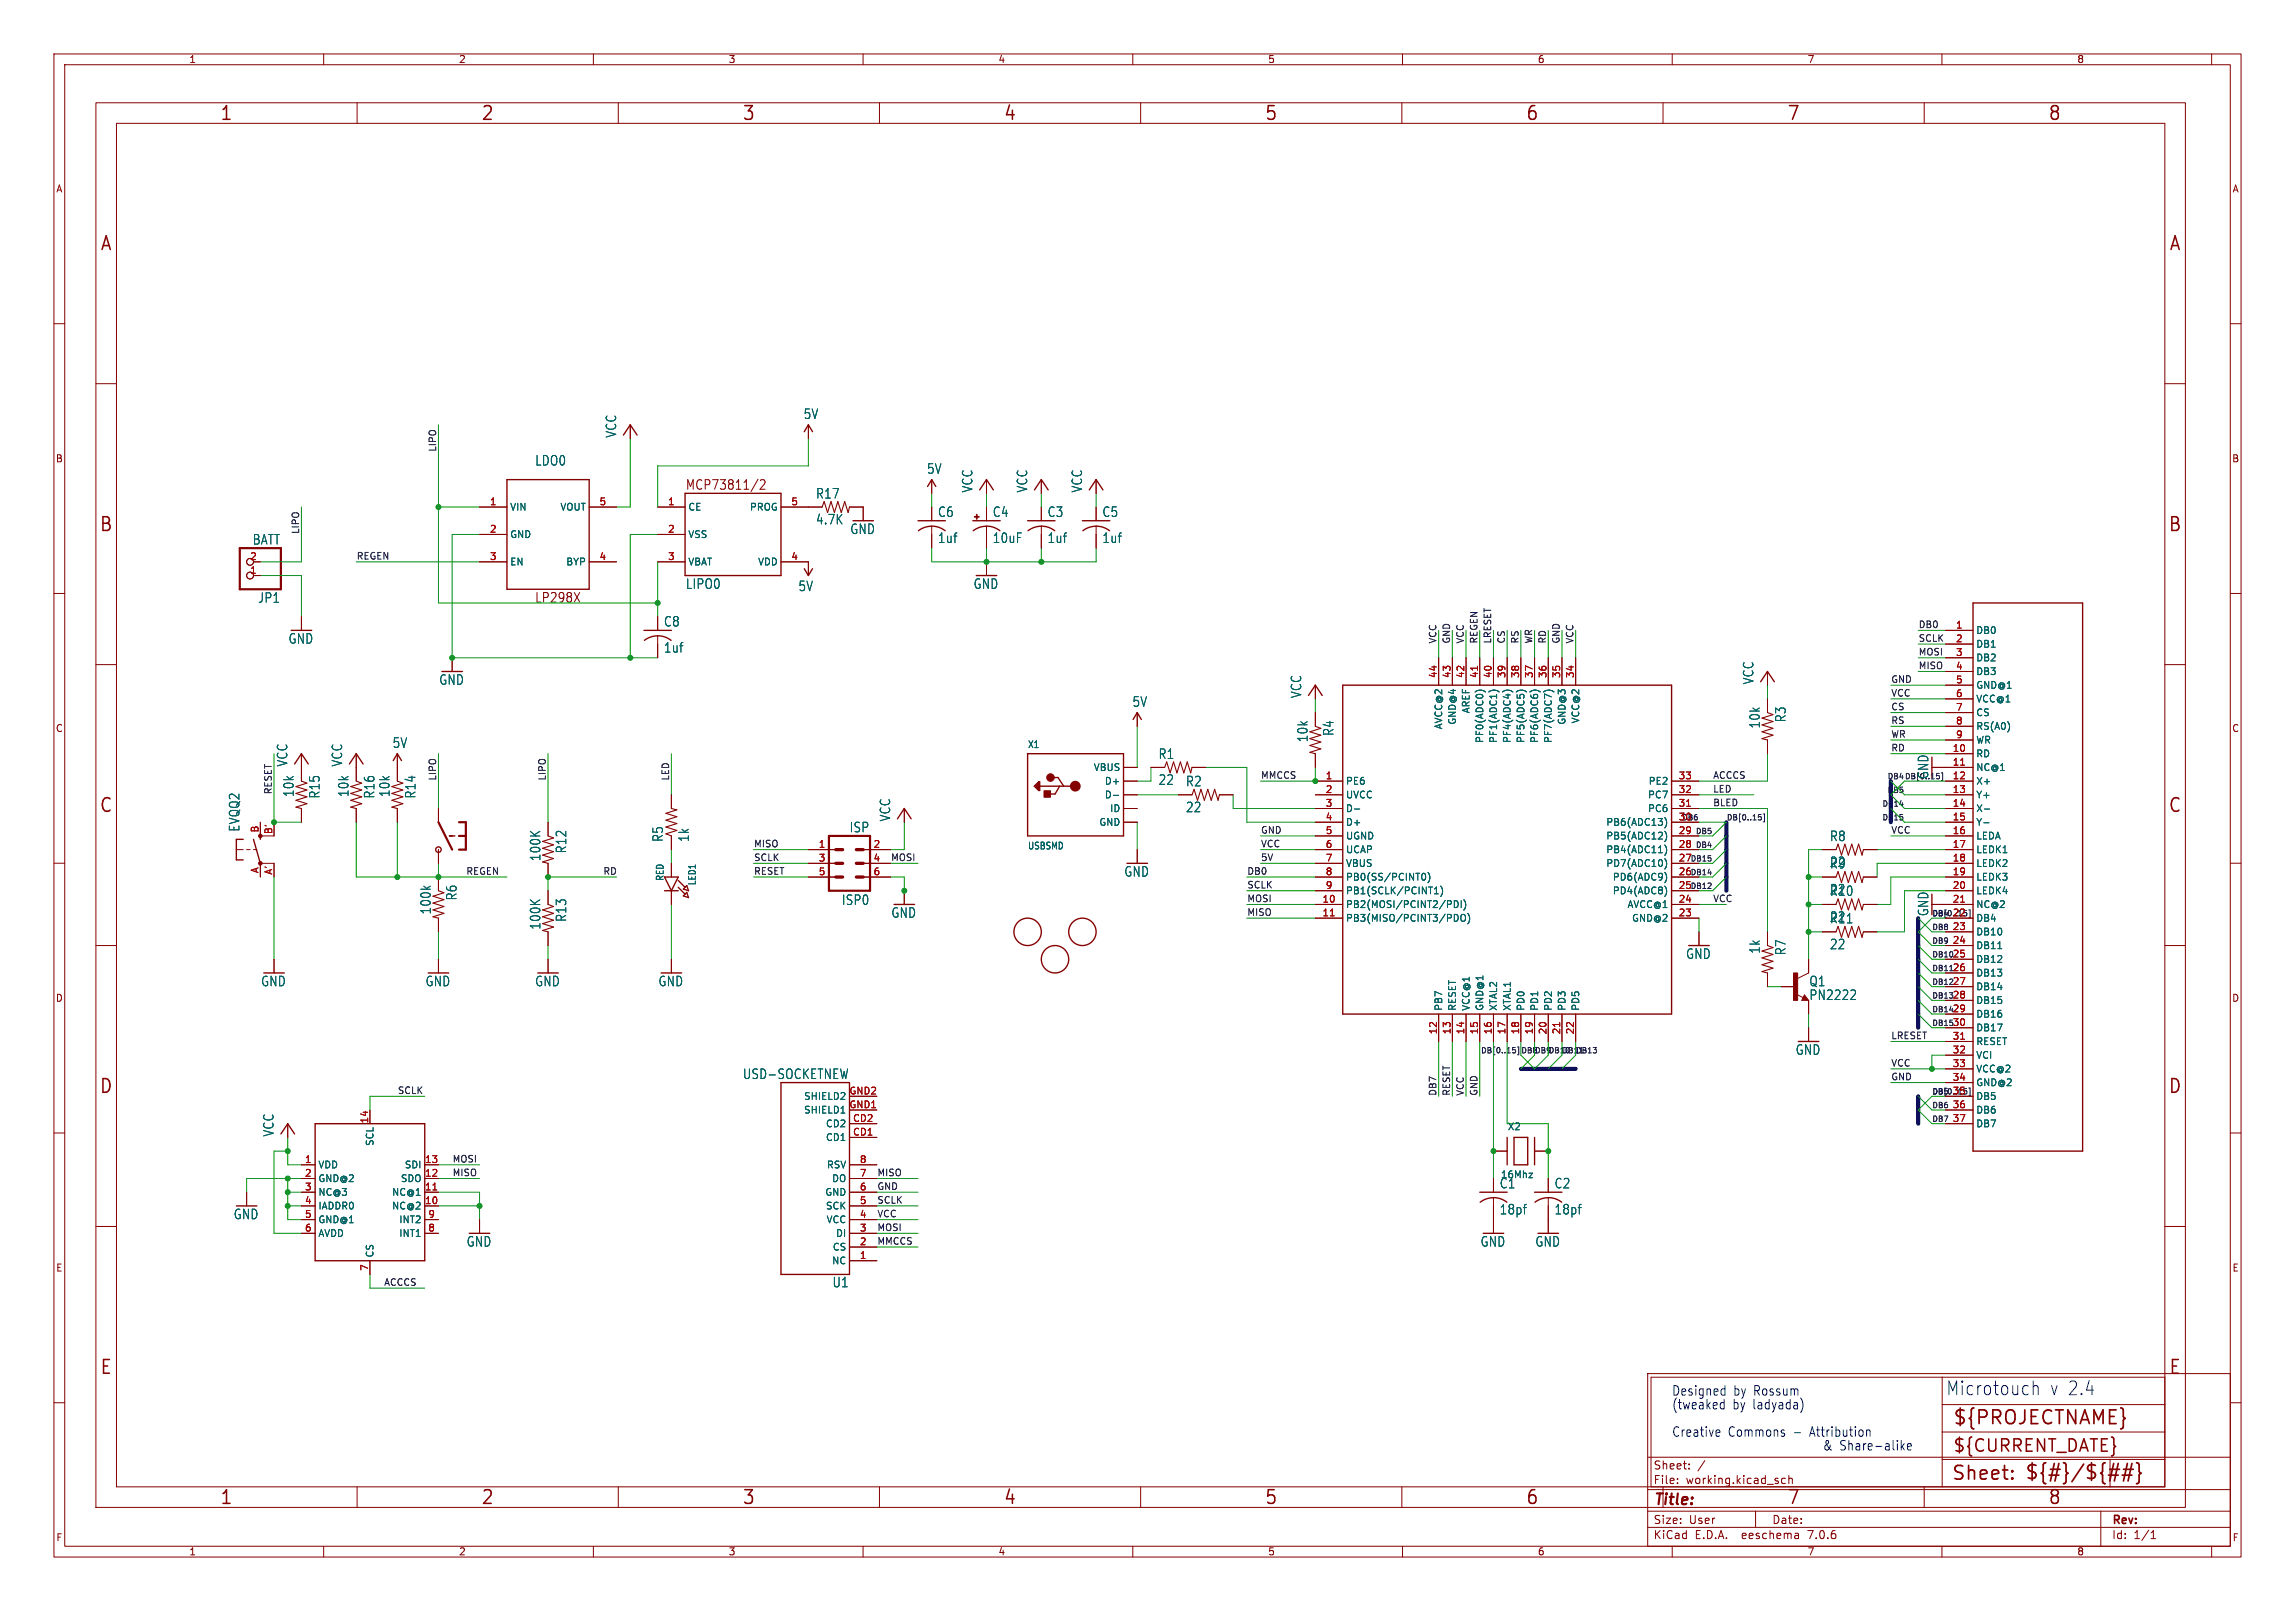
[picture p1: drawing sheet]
<svg xmlns="http://www.w3.org/2000/svg" width="425mm" height="299mm" viewBox="0 0 425 299" stroke-linecap="round" stroke-linejoin="round" font-family="sans-serif">
<defs><g id="words">
<g font-size="3.5" fill="#840000">
<text x="40.7" y="22.7">1</text>
<text x="89.1" y="22.7">2</text>
<text x="137.5" y="22.7">3</text>
<text x="186" y="22.7">4</text>
<text x="234.4" y="22.7">5</text>
<text x="282.8" y="22.7">6</text>
<text x="331.2" y="22.7">7</text>
<text x="379.6" y="22.7">8</text>
<text x="18.5" y="46.8">A</text>
<text x="402" y="46.8">A</text>
<text x="18.3" y="98.9">B</text>
<text x="401.9" y="98.9">B</text>
<text x="18.3" y="150.9">C</text>
<text x="401.9" y="150.9">C</text>
<text x="18.3" y="203">D</text>
<text x="401.9" y="203">D</text>
<text x="18.5" y="255.1">E</text>
<text x="402" y="255.1">E</text>
<text x="361.9" y="264.5">${PROJECTNAME}</text>
<text x="361.7" y="274.7">Sheet:</text>
<text x="375.3" y="274.6">${#}/${##}</text>
<text x="40.7" y="279.2">1</text>
<text x="89.1" y="279.2">2</text>
<text x="137.5" y="279.2">3</text>
<text x="186" y="279.2">4</text>
<text x="234.4" y="279.2">5</text>
<text x="282.8" y="279.2">6</text>
<text x="331.2" y="279.2">7</text>
<text x="379.6" y="279.2">8</text>
</g>
<g font-size="3.5" fill="#0000c2">
<text x="360.7" y="258.8">Microtouch</text>
<text x="379.9" y="258.8">v 2.4</text>
</g>
<text font-size="3.2" fill="#840000" x="361.9" y="269.5">${CURRENT_DATE}</text>
<text font-size="2.8" fill="#840000" x="306.5" y="279.5">Title:</text>
<g font-size="2.5" fill="#006464">
<text x="148.9" y="77.9">5V</text>
<text x="114.4" y="81.2" transform="rotate(-90 114.4 81.2)">VCC</text>
<text x="99.1" y="86.5">LDO0</text>
<text x="171.8" y="88">5V</text>
<text x="151.2" y="92.6">R17</text>
<text x="180.5" y="91.4" transform="rotate(-90 180.5 91.4)">VCC</text>
<text x="190.6" y="91.4" transform="rotate(-90 190.6 91.4)">VCC</text>
<text x="200.8" y="91.4" transform="rotate(-90 200.8 91.4)">VCC</text>
<text x="46.8" y="101.2">BATT</text>
<text x="151.2" y="97.4">4.7K</text>
<text x="157.5" y="99.2">GND</text>
<text x="173.8" y="96">C6</text>
<text x="173.8" y="100.9">1uf</text>
<text x="184" y="96">C4</text>
<text x="184" y="100.9">10uF</text>
<text x="194.1" y="96">C3</text>
<text x="194.1" y="100.9">1uf</text>
<text x="204.3" y="96">C5</text>
<text x="204.3" y="100.9">1uf</text>
<text x="47.8" y="111.9">JP1</text>
<text x="127.1" y="109.4">LIPO0</text>
<text x="147.9" y="109.8">5V</text>
<text x="180.4" y="109.4">GND</text>
<text x="53.4" y="119.5">GND</text>
<text x="123" y="116.3">C8</text>
<text x="123" y="121.2">1uf</text>
<text x="81.3" y="127.1">GND</text>
<text x="209.9" y="131.2">5V</text>
<text x="241.4" y="129.5" transform="rotate(-90 241.4 129.5)">VCC</text>
<text x="325.3" y="126.9" transform="rotate(-90 325.3 126.9)">VCC</text>
<text x="242.6" y="137.7" transform="rotate(-90 242.6 137.7)">10k</text>
<text x="247.4" y="136.5" transform="rotate(-90 247.4 136.5)">R4</text>
<text x="326.4" y="135.1" transform="rotate(-90 326.4 135.1)">10k</text>
<text x="331.2" y="134" transform="rotate(-90 331.2 134)">R3</text>
<text x="53.5" y="142.2" transform="rotate(-90 53.5 142.2)">VCC</text>
<text x="63.6" y="142.2" transform="rotate(-90 63.6 142.2)">VCC</text>
<text x="72.7" y="138.8">5V</text>
<text x="214.7" y="140.9">R1</text>
<text x="54.7" y="147.8" transform="rotate(-90 54.7 147.8)">10k</text>
<text x="59.5" y="148.1" transform="rotate(-90 59.5 148.1)">R15</text>
<text x="64.8" y="147.8" transform="rotate(-90 64.8 147.8)">10k</text>
<text x="69.6" y="148.1" transform="rotate(-90 69.6 148.1)">R16</text>
<text x="72.4" y="147.8" transform="rotate(-90 72.4 147.8)">10k</text>
<text x="77.2" y="148.1" transform="rotate(-90 77.2 148.1)">R14</text>
<text x="214.7" y="145.7">22</text>
<text x="219.8" y="146">R2</text>
<text x="357.7" y="144.5" transform="rotate(-90 357.7 144.5)">GND</text>
<text x="44.6" y="154.3" transform="rotate(-90 44.6 154.3)">EVQQ2</text>
<text x="157.4" y="154.5">ISP</text>
<text x="165.2" y="152.3" transform="rotate(-90 165.2 152.3)">VCC</text>
<text x="219.8" y="150.8">22</text>
<text x="100.4" y="159.7" transform="rotate(-90 100.4 159.7)">100K</text>
<text x="105.2" y="158.3" transform="rotate(-90 105.2 158.3)">R12</text>
<text x="123.1" y="156.2" transform="rotate(-90 123.1 156.2)">R5</text>
<text x="127.9" y="156.2" transform="rotate(-90 127.9 156.2)">1k</text>
<text x="339.1" y="156.1">R8</text>
<text x="339.1" y="160.9">22</text>
<text x="84.9" y="167" transform="rotate(-90 84.9 167)">R6</text>
<text x="156" y="168">ISP0</text>
<text x="208.3" y="162.7">GND</text>
<text x="339.1" y="166">22</text>
<text x="339.1" y="166.3">R10</text>
<text x="80.1" y="169.6" transform="rotate(-90 80.1 169.6)">100k</text>
<text x="100.4" y="172.4" transform="rotate(-90 100.4 172.4)">100K</text>
<text x="105.2" y="171" transform="rotate(-90 105.2 171)">R13</text>
<text x="165.2" y="170.3">GND</text>
<text x="339.1" y="171.4">R11</text>
<text x="339.1" y="171.1">22</text>
<text x="357.7" y="169.9" transform="rotate(-90 357.7 169.9)">GND</text>
<text x="312.5" y="177.9">GND</text>
<text x="326.4" y="176.9" transform="rotate(-90 326.4 176.9)">1k</text>
<text x="331.2" y="177.2" transform="rotate(-90 331.2 177.2)">R7</text>
<text x="339.1" y="176.2">22</text>
<text x="48.3" y="183">GND</text>
<text x="78.8" y="183">GND</text>
<text x="99.1" y="183">GND</text>
<text x="122" y="183">GND</text>
<text x="335.3" y="183">Q1</text>
<text x="335.3" y="185.6">PN2222</text>
<text x="332.8" y="195.7">GND</text>
<text x="137.6" y="200.2">USD-SOCKETNEW</text>
<text x="50.9" y="210.8" transform="rotate(-90 50.9 210.8)">VCC</text>
<text x="277.9" y="220.5">C1</text>
<text x="288.1" y="220.5">C2</text>
<text x="43.2" y="226.2">GND</text>
<text x="277.9" y="225.3">18pf</text>
<text x="288.1" y="225.3">18pf</text>
<text x="86.4" y="231.3">GND</text>
<text x="274.4" y="231.3">GND</text>
<text x="284.5" y="231.3">GND</text>
<text x="154.2" y="238.8">U1</text>
</g>
<g font-size="2.5" fill="#840000">
<text x="127" y="91">MCP73811/2</text>
<text x="99.1" y="112">LP298X</text>
</g>
<g font-size="2.5" fill="#0000c2">
<text x="309.9" y="258.8">Designed</text>
<text x="309.9" y="261.4">(tweaked</text>
<text x="321.2" y="261.4">by ladyada)</text>
<text x="321.3" y="258.8">by Rossum</text>
<text x="309.9" y="266.5">Creative</text>
<text x="320.3" y="266.5">Commons</text>
<text x="332.5" y="266.5">-</text>
<text x="335.7" y="266.5">Attribution</text>
<text x="337.8" y="269">&amp;</text>
<text x="341" y="269">Share-alike</text>
</g>
<g font-size="2.1" fill="#840000">
<text x="306.5" y="275.3">File:</text>
<text x="306.5" y="272.6">Sheet:</text>
<text x="312.5" y="275.3">working.kicad_sch</text>
<text x="306.5" y="285.5">KiCad</text>
<text x="306.5" y="282.7">Size:</text>
<text x="313.1" y="282.7">User</text>
<text x="314.2" y="285.5">E.D.A.</text>
<text x="323.1" y="285.5">eeschema</text>
<text x="328.4" y="282.7">Date:</text>
<text x="335.4" y="285.5">7.0.6</text>
<text x="391.4" y="282.9">Rev:</text>
<text x="391.4" y="285.5">Id:</text>
<text x="395.5" y="285.5">1/1</text>
</g>
<g font-size="1.8" fill="#840000">
<text x="35" y="11.9">1</text>
<text x="85" y="11.9">2</text>
<text x="135" y="11.9">3</text>
<text x="185" y="11.9">4</text>
<text x="235" y="11.9">5</text>
<text x="285" y="11.9">6</text>
<text x="335" y="11.9">7</text>
<text x="385" y="11.9">8</text>
<text x="10.3" y="35.9">A</text>
<text x="413.8" y="35.9">A</text>
<text x="10.3" y="85.9">B</text>
<text x="413.7" y="85.9">B</text>
<text x="10.3" y="135.9">C</text>
<text x="413.7" y="135.9">C</text>
<text x="10.3" y="185.9">D</text>
<text x="413.7" y="185.9">D</text>
<text x="10.3" y="235.9">E</text>
<text x="413.8" y="235.9">E</text>
<text x="10.3" y="285.9">F</text>
<text x="413.8" y="285.9">F</text>
<text x="35" y="288.5">1</text>
<text x="85" y="288.5">2</text>
<text x="135" y="288.5">3</text>
<text x="185" y="288.5">4</text>
<text x="235" y="288.5">5</text>
<text x="285" y="288.5">6</text>
<text x="335" y="288.5">7</text>
<text x="385" y="288.5">8</text>
</g>
<g font-size="1.8" fill="#a90000">
<text x="90.7" y="93.7">1</text>
<text x="111.1" y="93.7">5</text>
<text x="123.8" y="93.7">1</text>
<text x="146.6" y="93.7">5</text>
<text x="90.7" y="98.8">2</text>
<text x="123.8" y="98.8">2</text>
<text x="46.3" y="106.4">1</text>
<text x="46.3" y="103.9">2</text>
<text x="90.7" y="103.9">3</text>
<text x="111.1" y="103.9">4</text>
<text x="123.8" y="103.9">3</text>
<text x="146.6" y="103.9">4</text>
<text x="362.5" y="116.6">1</text>
<text x="362.5" y="119.1">2</text>
<text x="266.4" y="125.8" transform="rotate(-90 266.4 125.8)">44</text>
<text x="269" y="125.8" transform="rotate(-90 269 125.8)">43</text>
<text x="271.5" y="125.8" transform="rotate(-90 271.5 125.8)">42</text>
<text x="274.1" y="125.8" transform="rotate(-90 274.1 125.8)">41</text>
<text x="276.6" y="125.8" transform="rotate(-90 276.6 125.8)">40</text>
<text x="279.1" y="125.8" transform="rotate(-90 279.1 125.8)">39</text>
<text x="281.7" y="125.8" transform="rotate(-90 281.7 125.8)">38</text>
<text x="284.2" y="125.8" transform="rotate(-90 284.2 125.8)">37</text>
<text x="286.8" y="125.8" transform="rotate(-90 286.8 125.8)">36</text>
<text x="289.3" y="125.8" transform="rotate(-90 289.3 125.8)">35</text>
<text x="291.8" y="125.8" transform="rotate(-90 291.8 125.8)">34</text>
<text x="362.5" y="121.7">3</text>
<text x="362.5" y="124.2">4</text>
<text x="362.5" y="126.7">5</text>
<text x="362.5" y="129.3">6</text>
<text x="362.5" y="131.8">7</text>
<text x="362.5" y="134.4">8</text>
<text x="362.5" y="136.9">9</text>
<text x="361.9" y="139.4">10</text>
<text x="361.9" y="142">11</text>
<text x="245.7" y="144.5">1</text>
<text x="245.7" y="147.1">2</text>
<text x="245.7" y="149.6">3</text>
<text x="311.1" y="149.6">31</text>
<text x="311.1" y="147.1">32</text>
<text x="311.1" y="144.5">33</text>
<text x="361.9" y="144.5">12</text>
<text x="361.9" y="147.1">13</text>
<text x="361.9" y="149.6">14</text>
<text x="48" y="154.4" transform="rotate(-90 48 154.4)">B</text>
<text x="50.5" y="154.7" transform="rotate(-90 50.5 154.7)">B'</text>
<text x="245.7" y="152.1">4</text>
<text x="245.7" y="154.7">5</text>
<text x="311.1" y="154.7">29</text>
<text x="311.1" y="152.1">30</text>
<text x="361.9" y="152.1">15</text>
<text x="361.9" y="154.7">16</text>
<text x="48" y="161.9" transform="rotate(-90 48 161.9)">A</text>
<text x="151.7" y="157.2">1</text>
<text x="151.7" y="159.8">3</text>
<text x="161.9" y="157.2">2</text>
<text x="161.9" y="159.8">4</text>
<text x="245.7" y="157.2">6</text>
<text x="245.7" y="159.8">7</text>
<text x="311.1" y="159.8">27</text>
<text x="311.1" y="157.2">28</text>
<text x="361.9" y="157.2">17</text>
<text x="361.9" y="159.8">18</text>
<text x="50.5" y="162.2" transform="rotate(-90 50.5 162.2)">A'</text>
<text x="151.7" y="162.3">5</text>
<text x="161.9" y="162.3">6</text>
<text x="245.1" y="167.4">10</text>
<text x="245.7" y="162.3">8</text>
<text x="245.7" y="164.8">9</text>
<text x="311.1" y="167.4">24</text>
<text x="311.1" y="164.8">25</text>
<text x="311.1" y="162.3">26</text>
<text x="361.9" y="162.3">19</text>
<text x="361.9" y="164.8">20</text>
<text x="361.9" y="167.4">21</text>
<text x="245.1" y="169.9">11</text>
<text x="311.1" y="169.9">23</text>
<text x="361.9" y="169.9">22</text>
<text x="361.9" y="172.5">23</text>
<text x="361.9" y="175">24</text>
<text x="361.9" y="177.5">25</text>
<text x="361.9" y="180.1">26</text>
<text x="361.9" y="182.6">27</text>
<text x="361.9" y="185.2">28</text>
<text x="266.4" y="191.8" transform="rotate(-90 266.4 191.8)">12</text>
<text x="269" y="191.8" transform="rotate(-90 269 191.8)">13</text>
<text x="271.5" y="191.8" transform="rotate(-90 271.5 191.8)">14</text>
<text x="274.1" y="191.8" transform="rotate(-90 274.1 191.8)">15</text>
<text x="276.6" y="191.8" transform="rotate(-90 276.6 191.8)">16</text>
<text x="279.1" y="191.8" transform="rotate(-90 279.1 191.8)">17</text>
<text x="281.7" y="191.8" transform="rotate(-90 281.7 191.8)">18</text>
<text x="284.2" y="191.8" transform="rotate(-90 284.2 191.8)">19</text>
<text x="286.8" y="191.8" transform="rotate(-90 286.8 191.8)">20</text>
<text x="289.3" y="191.8" transform="rotate(-90 289.3 191.8)">21</text>
<text x="291.8" y="191.8" transform="rotate(-90 291.8 191.8)">22</text>
<text x="361.9" y="187.7">29</text>
<text x="361.9" y="190.2">30</text>
<text x="361.9" y="192.8">31</text>
<text x="361.9" y="195.3">32</text>
<text x="361.9" y="197.9">33</text>
<text x="157.4" y="202.9">GND2</text>
<text x="361.9" y="200.4">34</text>
<text x="361.9" y="202.9">35</text>
<text x="68.3" y="208.3" transform="rotate(-90 68.3 208.3)">14</text>
<text x="157.4" y="205.5">GND1</text>
<text x="158" y="208">CD2</text>
<text x="361.9" y="205.5">36</text>
<text x="361.9" y="208">37</text>
<text x="56.4" y="215.6">1</text>
<text x="78.7" y="215.6">13</text>
<text x="158" y="210.6">CD1</text>
<text x="159.3" y="215.6">8</text>
<text x="56.4" y="218.2">2</text>
<text x="56.4" y="220.7">3</text>
<text x="78.7" y="220.7">11</text>
<text x="78.7" y="218.2">12</text>
<text x="159.3" y="220.7">6</text>
<text x="159.3" y="218.2">7</text>
<text x="56.4" y="223.3">4</text>
<text x="56.4" y="225.8">5</text>
<text x="78.7" y="223.3">10</text>
<text x="79.3" y="225.8">9</text>
<text x="159.3" y="225.8">4</text>
<text x="159.3" y="223.3">5</text>
<text x="56.4" y="228.3">6</text>
<text x="79.3" y="228.3">8</text>
<text x="159.3" y="233.4">1</text>
<text x="159.3" y="230.9">2</text>
<text x="159.3" y="228.3">3</text>
<text x="68.3" y="235.7" transform="rotate(-90 68.3 235.7)">7</text>
</g>
<g font-size="1.8" fill="#006464">
<text x="94.5" y="94.8">VIN</text>
<text x="103.8" y="94.8">VOUT</text>
<text x="127.5" y="94.8">CE</text>
<text x="138.9" y="94.8">PROG</text>
<text x="94.5" y="99.9">GND</text>
<text x="127.5" y="99.9">VSS</text>
<text x="94.5" y="105">EN</text>
<text x="104.9" y="105">BYP</text>
<text x="127.5" y="105">VBAT</text>
<text x="140.4" y="105">VDD</text>
<text x="366.3" y="117.7">DB0</text>
<text x="366.3" y="120.2">DB1</text>
<text x="366.3" y="122.8">DB2</text>
<text x="366.3" y="125.3">DB3</text>
<text x="366.3" y="127.9">GND@1</text>
<text x="366.3" y="130.4">VCC@1</text>
<text x="267.6" y="135.3" transform="rotate(-90 267.6 135.3)">AVCC@2</text>
<text x="270.1" y="134.4" transform="rotate(-90 270.1 134.4)">GND@4</text>
<text x="272.6" y="132.3" transform="rotate(-90 272.6 132.3)">AREF</text>
<text x="275.2" y="137.8" transform="rotate(-90 275.2 137.8)">PF0(ADC0)</text>
<text x="277.7" y="137.8" transform="rotate(-90 277.7 137.8)">PF1(ADC1)</text>
<text x="280.3" y="137.8" transform="rotate(-90 280.3 137.8)">PF4(ADC4)</text>
<text x="282.8" y="137.8" transform="rotate(-90 282.8 137.8)">PF5(ADC5)</text>
<text x="285.3" y="137.8" transform="rotate(-90 285.3 137.8)">PF6(ADC6)</text>
<text x="287.9" y="137.8" transform="rotate(-90 287.9 137.8)">PF7(ADC7)</text>
<text x="290.4" y="134.4" transform="rotate(-90 290.4 134.4)">GND@3</text>
<text x="293" y="134.2" transform="rotate(-90 293 134.2)">VCC@2</text>
<text x="366.3" y="132.9">CS</text>
<text x="366.3" y="135.5">RS(A0)</text>
<text x="190.5" y="138.9">X1</text>
<text x="202.7" y="143.1">VBUS</text>
<text x="366.3" y="140.6">RD</text>
<text x="366.3" y="143.1">NC@1</text>
<text x="366.3" y="138">WR</text>
<text x="204.7" y="145.6">D+</text>
<text x="204.7" y="148.2">D-</text>
<text x="249.4" y="145.6">PE6</text>
<text x="249.4" y="148.2">UVCC</text>
<text x="305.4" y="148.2">PC7</text>
<text x="305.5" y="145.6">PE2</text>
<text x="366.3" y="145.6">X+</text>
<text x="366.3" y="148.2">Y+</text>
<text x="203.7" y="153.3">GND</text>
<text x="205.7" y="150.7">ID</text>
<text x="249.4" y="150.7">D-</text>
<text x="249.4" y="153.3">D+</text>
<text x="249.4" y="155.8">UGND</text>
<text x="297.7" y="155.8">PB5(ADC12)</text>
<text x="297.7" y="153.3">PB6(ADC13)</text>
<text x="305.4" y="150.7">PC6</text>
<text x="366.3" y="150.7">X-</text>
<text x="366.3" y="153.3">Y-</text>
<text x="366.3" y="155.8">LEDA</text>
<text x="190.5" y="157.6">USBSMD</text>
<text x="249.4" y="158.3">UCAP</text>
<text x="249.4" y="160.9">VBUS</text>
<text x="297.7" y="160.9">PD7(ADC10)</text>
<text x="297.7" y="158.3">PB4(ADC11)</text>
<text x="366.3" y="158.3">LEDK1</text>
<text x="366.3" y="160.9">LEDK2</text>
<text x="123.2" y="163.4" transform="rotate(-90 123.2 163.4)">RED</text>
<text x="129.2" y="164.2" transform="rotate(-90 129.2 164.2)">LED1</text>
<text x="249.4" y="163.4">PB0(SS/PCINT0)</text>
<text x="249.4" y="166">PB1(SCLK/PCINT1)</text>
<text x="298.9" y="166">PD4(ADC8)</text>
<text x="298.9" y="163.4">PD6(ADC9)</text>
<text x="366.3" y="163.4">LEDK3</text>
<text x="366.3" y="166">LEDK4</text>
<text x="249.4" y="168.5">PB2(MOSI/PCINT2/PDI)</text>
<text x="249.4" y="171">PB3(MISO/PCINT3/PDO)</text>
<text x="301.6" y="168.5">AVCC@1</text>
<text x="302.5" y="171">GND@2</text>
<text x="366.3" y="168.5">NC@2</text>
<text x="366.3" y="171">DB4</text>
<text x="366.3" y="173.6">DB10</text>
<text x="366.3" y="176.1">DB11</text>
<text x="366.3" y="178.7">DB12</text>
<text x="366.3" y="181.2">DB13</text>
<text x="366.3" y="183.7">DB14</text>
<text x="267.6" y="187.5" transform="rotate(-90 267.6 187.5)">PB7</text>
<text x="270.1" y="187.5" transform="rotate(-90 270.1 187.5)">RESET</text>
<text x="272.6" y="187.5" transform="rotate(-90 272.6 187.5)">VCC@1</text>
<text x="275.2" y="187.5" transform="rotate(-90 275.2 187.5)">GND@1</text>
<text x="277.7" y="187.5" transform="rotate(-90 277.7 187.5)">XTAL2</text>
<text x="280.3" y="187.5" transform="rotate(-90 280.3 187.5)">XTAL1</text>
<text x="282.8" y="187.5" transform="rotate(-90 282.8 187.5)">PD0</text>
<text x="285.3" y="187.5" transform="rotate(-90 285.3 187.5)">PD1</text>
<text x="287.9" y="187.5" transform="rotate(-90 287.9 187.5)">PD2</text>
<text x="290.4" y="187.5" transform="rotate(-90 290.4 187.5)">PD3</text>
<text x="293" y="187.5" transform="rotate(-90 293 187.5)">PD5</text>
<text x="366.3" y="186.3">DB15</text>
<text x="366.3" y="188.8">DB16</text>
<text x="366.3" y="191.4">DB17</text>
<text x="366.3" y="193.9">RESET</text>
<text x="366.3" y="196.4">VCI</text>
<text x="366.3" y="199">VCC@2</text>
<text x="366.3" y="201.5">GND@2</text>
<text x="149" y="206.6">SHIELD1</text>
<text x="149" y="204.1">SHIELD2</text>
<text x="153" y="209.1">CD2</text>
<text x="279.4" y="209.7">X2</text>
<text x="366.3" y="204.1">DB5</text>
<text x="366.3" y="206.6">DB6</text>
<text x="366.3" y="209.1">DB7</text>
<text x="69.4" y="212.5" transform="rotate(-90 69.4 212.5)">SCL</text>
<text x="153" y="211.7">CD1</text>
<text x="58.9" y="216.8">VDD</text>
<text x="58.9" y="219.3">GND@2</text>
<text x="58.9" y="221.8">NC@3</text>
<text x="72.6" y="221.8">NC@1</text>
<text x="74.2" y="219.3">SDO</text>
<text x="74.9" y="216.8">SDI</text>
<text x="152.9" y="221.8">GND</text>
<text x="153.2" y="216.8">RSV</text>
<text x="154.2" y="219.3">DO</text>
<text x="278.1" y="218.6">16Mhz</text>
<text x="58.9" y="224.4">IADDR0</text>
<text x="58.9" y="226.9">GND@1</text>
<text x="72.6" y="224.4">NC@2</text>
<text x="73.9" y="226.9">INT2</text>
<text x="153" y="224.4">SCK</text>
<text x="153.1" y="226.9">VCC</text>
<text x="58.9" y="229.5">AVDD</text>
<text x="69.4" y="233.2" transform="rotate(-90 69.4 233.2)">CS</text>
<text x="73.9" y="229.5">INT1</text>
<text x="154.3" y="232">CS</text>
<text x="154.9" y="229.5">DI</text>
<text x="154.2" y="234.5">NC</text>
</g>
<g font-size="1.7" fill="#0f0f0f">
<text x="80.9" y="83.8" transform="rotate(-90 80.9 83.8)">LIPO</text>
<text x="55.5" y="99.1" transform="rotate(-90 55.5 99.1)">LIPO</text>
<text x="66" y="103.8">REGEN</text>
<text x="266.4" y="119.4" transform="rotate(-90 266.4 119.4)">VCC</text>
<text x="268.9" y="119.4" transform="rotate(-90 268.9 119.4)">GND</text>
<text x="271.4" y="119.4" transform="rotate(-90 271.4 119.4)">VCC</text>
<text x="274" y="119.4" transform="rotate(-90 274 119.4)">REGEN</text>
<text x="276.5" y="119.4" transform="rotate(-90 276.5 119.4)">LRESET</text>
<text x="279.1" y="119.4" transform="rotate(-90 279.1 119.4)">CS</text>
<text x="281.6" y="119.4" transform="rotate(-90 281.6 119.4)">RS</text>
<text x="284.1" y="119.4" transform="rotate(-90 284.1 119.4)">WR</text>
<text x="286.7" y="119.4" transform="rotate(-90 286.7 119.4)">RD</text>
<text x="289.2" y="119.4" transform="rotate(-90 289.2 119.4)">GND</text>
<text x="291.8" y="119.4" transform="rotate(-90 291.8 119.4)">VCC</text>
<text x="355.6" y="116.5">DB0</text>
<text x="355.6" y="119">SCLK</text>
<text x="355.6" y="121.6">MOSI</text>
<text x="355.6" y="124.1">MISO</text>
<text x="350.5" y="126.7">GND</text>
<text x="350.5" y="129.2">VCC</text>
<text x="350.5" y="131.7">CS</text>
<text x="350.5" y="136.8">WR</text>
<text x="350.5" y="134.3">RS</text>
<text x="350.5" y="139.4">RD</text>
<text x="50.5" y="147.3" transform="rotate(-90 50.5 147.3)">RESET</text>
<text x="80.9" y="144.8" transform="rotate(-90 80.9 144.8)">LIPO</text>
<text x="101.3" y="144.8" transform="rotate(-90 101.3 144.8)">LIPO</text>
<text x="124.1" y="144.8" transform="rotate(-90 124.1 144.8)">LED</text>
<text x="233.7" y="144.4">MMCCS</text>
<text x="317.5" y="149.5">BLED</text>
<text x="317.5" y="147">LED</text>
<text x="317.5" y="144.4">ACCCS</text>
<text x="233.7" y="154.6">GND</text>
<text x="350.5" y="154.6">VCC</text>
<text x="139.7" y="159.7">SCLK</text>
<text x="139.7" y="157.1">MISO</text>
<text x="165.1" y="159.7">MOSI</text>
<text x="233.7" y="159.7">5V</text>
<text x="233.7" y="157.1">VCC</text>
<text x="86.4" y="162.2">REGEN</text>
<text x="111.8" y="162.2">RD</text>
<text x="139.7" y="162.2">RESET</text>
<text x="231.1" y="167.3">MOSI</text>
<text x="231.1" y="164.8">SCLK</text>
<text x="231.1" y="162.2">DB0</text>
<text x="317.5" y="167.3">VCC</text>
<text x="231.1" y="169.8">MISO</text>
<text x="350.5" y="192.7">LRESET</text>
<text x="350.5" y="197.8">VCC</text>
<text x="73.7" y="202.9">SCLK</text>
<text x="266.4" y="203.2" transform="rotate(-90 266.4 203.2)">DB7</text>
<text x="268.9" y="203.2" transform="rotate(-90 268.9 203.2)">RESET</text>
<text x="271.4" y="203.2" transform="rotate(-90 271.4 203.2)">VCC</text>
<text x="274" y="203.2" transform="rotate(-90 274 203.2)">GND</text>
<text x="350.5" y="200.3">GND</text>
<text x="83.8" y="215.6">MOSI</text>
<text x="83.8" y="218.1">MISO</text>
<text x="162.6" y="218.1">MISO</text>
<text x="162.6" y="220.6">GND</text>
<text x="162.6" y="225.7">VCC</text>
<text x="162.6" y="223.2">SCLK</text>
<text x="162.6" y="228.3">MOSI</text>
<text x="162.6" y="230.8">MMCCS</text>
<text x="71.1" y="238.4">ACCCS</text>
</g>
<g font-size="1.4" fill="#0f0f0f">
<text x="348.8" y="149.6">DB14</text>
<text x="349.8" y="147">DB5</text>
<text x="349.8" y="144.5">DB4 DB[0..15]</text>
<text x="311.7" y="152.1">DB6</text>
<text x="314.2" y="154.7">DB5</text>
<text x="320" y="152.1">DB[0..15]</text>
<text x="348.8" y="152.1">DB15</text>
<text x="313.3" y="159.7">DB15</text>
<text x="314.2" y="157.2">DB4</text>
<text x="313.3" y="164.8">DB12</text>
<text x="313.3" y="162.3">DB14</text>
<text x="358.1" y="169.9">DB4</text>
<text x="358.1" y="172.4">DB8</text>
<text x="358.1" y="177.5">DB10</text>
<text x="358.1" y="175">DB9</text>
<text x="358.1" y="182.6">DB12</text>
<text x="358.1" y="185.1">DB13</text>
<text x="358.1" y="180.1">DB11</text>
<text x="358.1" y="190.2">DB15</text>
<text x="358.1" y="187.7">DB14</text>
<text x="274.4" y="195.3">DB[0..15]</text>
<text x="281.9" y="195.3">DB8DB9DB10</text>
<text x="289.6" y="195.3">DB11</text>
<text x="292.1" y="195.3">DB13</text>
<text x="358.1" y="202.9">DB5</text>
<text x="358.1" y="205.5">DB6</text>
<text x="358.1" y="208">DB7</text>
</g>
</g></defs>
<g fill="none" stroke="#840000" stroke-width=".19">
<path d="M10 10h405.5v278.6h-405.5zM12 12h401.5v274.6h-401.5zM17.8 19.1h387.3v260.3h-387.3zM60 10v2M66.2 19.1v3.8M110 10v2M114.6 19.1v3.8M160 10v2M163 19.1v3.8M210 10v2M211.5 19.1v3.8M259.9 19.1v3.8"/>
<path d="M260 10v2M308.3 19.1v3.8M310 10v2M356.7 19.1v3.8M360 10v2M410 10v2M21.6 22.9h379.7v252.7h-379.7zM10 60h2M413.5 60h2M17.8 71.1h3.8M116.8 78.7v2.6M149.9 78.7v2.6"/>
<path d="M401.3 71.1h3.8M88.9 94h5.1M88.9 99.1h5.1M109.2 94h5.1M121.9 94h5.1M121.9 99.1h5.1M140.5 88.8l-1.3 2.3M141 89.1l.2-.2h.3l.2 .2 .1 .3-.1 .3-.8 1h.9M144.8 94h7.6M157.5 94h2.5v2.5M172.7 88.9v2.5M172.7 94v2.5"/>
<path d="M172.7 97.5v4.1M182.9 88.9v2.5M182.9 94v2.5M182.9 97.5v4.1M193 88.9v2.5M193 94v2.5M193 97.5v4.1M203.2 88.9v2.5M203.2 94v2.5M203.2 97.5v4.1M10 110h2M47 104.1h1.3"/>
<path d="M47 106.7h1.3M55.9 114.3v2.5M88.9 104.1h5.1M106.5 109.8l1 1.8M107.5 109.8l-1 1.8M109.2 104.1h5.1M121.9 104.1h5.1M121.9 114.3v2.5M121.9 117.9v4M144.8 104.1h5.1v2.6M182.9 104.1v2.6M360.7 116.8h5.1"/>
<path d="M360.7 119.4h5.1M413.5 110h2M17.8 123.2h3.8M55.9 139.7v5.1M66 139.7v5.1M73.7 139.7v5.1M83.8 121.9v2.6M210.8 132.1v2.5M243.8 127v2.5M243.8 132.1v2.5M243.8 139.7v2.5M266.7 121.9v5.1"/>
<path d="M269.2 121.9v5.1M271.8 121.9v5.1M274.3 121.9v5.1M276.9 121.9v5.1M279.4 121.9v5.1M281.9 121.9v5.1M284.5 121.9v5.1M287 121.9v5.1M289.6 121.9v5.1M292.1 121.9v5.1M327.7 124.5v2.5M327.7 129.5v2.6"/>
<path d="M327.7 137.2v2.5M360.7 139.7h5.1M360.7 121.9h5.1M360.7 124.5h5.1M360.7 127h5.1M360.7 129.5h5.1M360.7 132.1h5.1M360.7 134.6h5.1M360.7 137.2h5.1M401.3 123.2h3.8M10 160h2M43.8 157.5h1.3"/>
<path d="M45.7 157.5h.7M47 157.5h.6M48.3 152.4v2.5h2.5v-2.5M55.9 149.9v2.5M66 149.9v2.5M73.7 149.9v2.5M81.3 149.9v2.5M81.3 157.5v2.5M101.6 152.4v2.5M124.5 147.3v2.6M124.5 154.9v2.6M149.9 157.5h5"/>
<path d="M160 157.5h5.1M167.6 149.9v2.5M208.3 147.3h2.5M208.3 144.8h2.5M208.3 149.9h2.5M208.3 152.4h2.5M208.3 142.2h2.5M210.8 157.5v2.5M213.4 142.2h2.5M218.4 147.3h2.6M221 142.2h2.5M226.1 147.3h2.5"/>
<path d="M243.8 147.3h5.1M243.8 144.8h5.1M243.8 157.5h5.1M243.8 154.9h5.1M243.8 149.9h5.1M243.8 152.4h5.1M309.9 147.3h5.1M309.9 144.8h5.1M309.9 157.5h5.1M309.9 154.9h5.1M309.9 149.9h5.1M309.9 152.4h5.1"/>
<path d="M337.8 157.5h2.6M345.4 157.5h2.6M358.1 142.2h7.7M360.7 147.3h5.1M360.7 144.8h5.1M360.7 157.5h5.1M360.7 154.9h5.1M360.7 149.9h5.1M360.7 152.4h5.1M413.5 160h2M17.8 175.3h3.8M48.3 162.6v-2.6h2.5v2.6"/>
<path d="M50.8 177.8v2.5M81.3 162.6v2.5M81.3 170.2v2.5M81.3 177.8v2.5M101.6 160v2.6M101.6 165.1v2.5M101.6 172.7v2.6M101.6 177.8v2.5M124.5 160v2.6M124.5 165.1v2.5M124.5 177.8v2.5M149.9 162.6h5"/>
<path d="M149.9 160h5M160 162.6h5.1M160 160h5.1M167.6 165.1v2.5M243.8 167.6h5.1M243.8 170.2h5.1M243.8 165.1h5.1M243.8 162.6h5.1M243.8 160h5.1M309.9 167.6h5.1M309.9 170.2h5.1M309.9 165.1h5.1"/>
<path d="M309.9 162.6h5.1M309.9 160h5.1M315 172.7v2.6M327.7 172.7v2.6M335.3 177.8v2.5l-2.1 1.1M337.8 167.6h2.6M337.8 162.6h2.6M337.8 172.7h2.6M345.4 167.6h2.6M345.4 162.6h2.6M345.4 172.7h2.6M358.1 167.6h7.7"/>
<path d="M360.7 170.2h5.1M360.7 165.1h5.1M360.7 162.6h5.1M360.7 160h5.1M360.7 175.3h5.1M360.7 172.7h5.1M360.7 177.8h5.1M401.3 175.3h3.8M266.7 188v5M269.2 188v5M271.8 188v5M274.3 188v5"/>
<path d="M276.9 188v5M279.4 188v5M281.9 188v5M284.5 188v5M287 188v5M289.6 188v5M292.1 188v5M327.7 180.3v2.6M330.2 182.9h2.5M333 184.3l1.3 .6M334.5 184.4l.8 1h-1.3zM335.3 185.4v2.6"/>
<path d="M335.3 190.5v2.5M360.7 180.3h5.1M360.7 182.9h5.1M360.7 185.4h5.1M360.7 188h5.1M360.7 190.5h5.1M360.7 193h5.1M360.7 195.6h5.1M360.7 198.1h5.1M10 210h2M53.3 208.3v2.5M55.9 218.4h2.5"/>
<path d="M55.9 215.9h2.5M68.6 205.7v2.6M78.7 218.4h2.6M78.7 215.9h2.6M157.5 218.4h5.1M157.5 215.9h5.1M157.5 210.8h5.1M157.5 208.3h5.1M157.5 205.7h5.1M157.5 203.2h5.1M276.9 218.4v2.6M276.9 213.4h2.5"/>
<path d="M284.5 213.4h2.5M287 218.4v2.6M360.7 208.3h5.1M360.7 205.7h5.1M360.7 203.2h5.1M360.7 200.7h5.1M413.5 210h2M17.8 227.3h3.8M45.7 221v2.5M55.9 228.6h2.5M55.9 226.1h2.5M55.9 223.5h2.5"/>
<path d="M55.9 221h2.5M68.6 233.7v2.5M78.7 228.6h2.6M78.7 226.1h2.6M78.7 223.5h2.6M78.7 221h2.6M88.9 226.1v2.5M157.5 233.7h5.1M157.5 231.1h5.1M157.5 228.6h5.1M157.5 226.1h5.1M157.5 223.5h5.1"/>
<path d="M157.5 221h5.1M276.9 222v6.6M287 222v6.6M401.3 227.3h3.8M10 260h2M305.5 254.6h108v32h-108zM360 255.3v20.3M401.3 255.3h-95.2v20.3M413.5 260h2M66.2 275.6v3.8M114.6 275.6v3.8M163 275.6v3.8"/>
<path d="M211.5 275.6v3.8M259.9 275.6v3.8M305.5 276.1h108M305.5 270.1h108M308.3 275.6v3.8M311 274.8v.2M311 274.1v.1M313.1 272.1v.2M313.1 271.4v.1M316 270.7l-1.2 1.9M331 274.1l-.4-.1-.3 .3v.4l.1 .2h.6M331.6 274.1l.2-.1 .4 .1 .1 .9"/>
<path d="M331.6 273.5v1.5M356.7 275.6v3.8M360 265.4h41.3M360 260.4h41.3M360 270.5h41.3M391.2 270.5v5.1M60 286.6v2M110 286.6v2M160 286.6v2M210 286.6v2M260 286.6v2M305.5 283.1h108"/>
<path d="M305.5 280.1h108M310 286.6v2M325.5 280.1v3M333.3 284.3l.1 .9M333.4 285.1l-.1 .1M333.4 284.5l-.1 .1M360 286.6v2M389.5 280.1v6.5M398.8 285.2h.8M398.8 284.1l.4-.4v1.5M410 286.6v2"/>
<circle cx="46.4" cy="106.7" r=".63"/>
<circle cx="46.4" cy="104.1" r=".63"/>
</g>
<g fill="none" stroke="#840000" stroke-width=".25">
<path d="M94 88.9h15.2v20.3h-15.2zM115.6 80.6l1.2-1.9 1.3 1.9M127 91.4h17.8v15.3h-17.8zM149.1 80l.8-1.3 .7 1.3M170.2 96.5h5.1M172 90.2l.7-1.3 .8 1.3M172.7 97.5a4.1 4.1 0 0 0-2.4 .9M172.7 97.5a4.1 4.1 0 0 1 2.5 .9M180.3 96.5h5.1M181.6 90.8l1.3-1.9 1.2 1.9M182.9 97.5a4.1 4.1 0 0 0-2.5 .9M182.9 97.5a4.1 4.1 0 0 1 2.5 .9"/>
<path d="M190.5 96.5h5.1M191.8 90.8l1.2-1.9 1.3 1.9M193 97.5a4.1 4.1 0 0 0-2.4 .9M193 97.5a4.1 4.1 0 0 1 2.5 .9M200.7 96.5h5M201.9 90.8l1.3-1.9 1.3 1.9M203.2 97.5a4.1 4.1 0 0 0-2.5 .9M203.2 97.5a4.1 4.1 0 0 1 2.5 .9M119.4 116.8h5.1M119.5 118.7a4.1 4.1 0 0 1 4.9 0M149.1 105.4l.8 1.3 .7-1.3M365.8 111.8h20.3v101.6h-20.3z"/>
<path d="M190.5 139.7h17.8v15.2h-17.8zM210.1 133.4l.7-1.3 .8 1.3M242.6 128.9l1.2-1.9 1.3 1.9M248.9 127h61v61h-61zM326.4 126.4l1.3-1.9 1.2 1.9M45.1 155.6h-1.3v3.8h1.3M47 155.6l1.3 4.4M48.3 154.9v.7M54.6 141.6l1.3-1.9 1.2 1.9M64.8 141.6l1.2-1.9 1.3 1.9M72.9 141l.8-1.3 .7 1.3M83.3 154.9h1"/>
<path d="M166.4 151.8l1.2-1.9 1.3 1.9M191.9 145.7l.4-.4v.8l-.2-.4M192.5 144.9h.2v1.6h-.2l-.8-.8zM192.5 144.9v1.4M192.7 145.7h6.6M195.1 144.1h1l1.1 1.6M196.4 145.7l-.8 1.5h-1.2M123.2 162.6h2.5l-1.2 2.5zM123.2 165.1h2.5M125.7 163.2l1.3 1.3M125.7 164.5l1.3 1.2M126.7 164.8l.6-.7 .3 1z"/>
<path d="M126.7 166.1l.6-.7 .3 1zM334.5 184.9l.1 .3h-.3l.2-.5 .5 .6h-.7M52.1 210.2l1.2-1.9 1.3 1.9M58.4 208.3h20.3v25.4h-20.3zM144.8 200.7h12.7v35.5h-12.7zM279.4 210.8v5.1M280.7 210.8h2.5v5.1h-2.5zM284.5 210.8v5.1M274.3 221h5.1M274.4 222.8a4.1 4.1 0 0 1 4.9 0M284.5 221h5.1M284.6 222.8a4.1 4.1 0 0 1 4.9 0"/>
<circle cx="81.3" cy="157.5" r=".51"/>
<circle cx="190.5" cy="172.7" r="2.54"/>
<circle cx="195.6" cy="177.8" r="2.54"/>
<circle cx="200.7" cy="172.7" r="2.54"/>
</g>
<g fill="none" stroke="#840000" stroke-width=".2">
<path d="M152.4 94l.4-1 .6 2 .7-2 .6 2 .6-2 .7 2 .6-2 .6 2 .3-1M243.8 134.6l1.1 .4-2.1 .6 2.1 .7-2.1 .6 2.1 .6-2.1 .7 2.1 .6-2.1 .6 1 .3M327.7 132.1l1 .4-2.1 .6 2.1 .6-2.1 .7 2.1 .6-2.1 .6 2.1 .7-2.1 .6 1.1 .3M55.9 144.8l1 .4-2 .6 2 .6-2 .7 2 .6-2 .6 2 .7-2 .6 1 .3M66 144.8l1.1 .4-2.1 .6 2.1 .6-2.1 .7 2.1 .6-2.1 .6 2.1 .7-2.1 .6 1 .3M73.7 144.8l1 .4-2.1 .6 2.1 .6-2.1 .7 2.1 .6-2.1 .6 2.1 .7-2.1 .6 1.1 .3M101.6 154.9l1 .4-2 .7 2 .6-2 .6 2 .7-2 .6 2 .6-2 .7 1 .2M124.5 149.9l1 .2-2.1 .6 2.1 .7-2.1 .6 2.1 .7-2.1 .6 2.1 .6-2.1 .7 1.1 .3M215.9 142.2l.4-1 .6 2.1 .7-2.1 .6 2.1 .6-2.1 .7 2.1 .6-2.1 .6 2.1 .3-1.1M221 147.3l.4-1 .6 2 .6-2 .7 2 .6-2 .6 2 .7-2 .6 2 .3-1M340.4 157.5l.3-1 .7 2 .6-2 .6 2 .7-2 .6 2 .7-2 .6 2 .2-1M81.3 165.1l1 .4-2 .6 2 .7-2 .6 2 .6-2 .7 2 .6-2 .6 1 .3"/>
<path d="M101.6 167.6l1 .4-2 .7 2 .6-2 .6 2 .7-2 .6 2 .6-2 .7 1 .2M327.7 175.3l1 .3-2.1 .7 2.1 .6-2.1 .6 2.1 .7-2.1 .6 2.1 .7-2.1 .6 1.1 .2M340.4 162.6l.3-1.1 .7 2.1 .6-2.1 .6 2.1 .7-2.1 .6 2.1 .7-2.1 .6 2.1 .2-1M340.4 172.7l.3-1 .7 2 .6-2 .6 2 .7-2 .6 2 .7-2 .6 2 .2-1M340.4 167.6l.3-1 .7 2.1 .6-2.1 .6 2.1 .7-2.1 .6 2.1 .7-2.1 .6 2.1 .2-1.1"/>
</g>
<path d="M44.4 101.6h7.7v7.6h-7.7zM81.3 152.4l2.5 5.1M85.1 152.4h1.3v5.1h-1.3M85.1 154.9h1.3M153.7 154.9h7.6v10.2h-7.6z" fill="none" stroke="#840000" stroke-width=".41"/>
<g fill="none" stroke="#006464" stroke-width=".19">
<path d="M273.5 128.2a1.49 1.49 0 0 1 1.8 0M276 128.2a1.49 1.49 0 0 1 1.9 0M278.6 128.2a1.49 1.49 0 0 1 1.8 0M281.1 128.2a1.49 1.49 0 0 1 1.8 0M283.7 128.2a1.49 1.49 0 0 1 1.8 0M286.2 128.2a1.49 1.49 0 0 1 1.8 0M206.4 147.4h1M251.1 150h1M308.6 151.5a1.46 1.46 0 0 1 0 2M308.6 154.1a1.46 1.46 0 0 1 0 1.9M308.6 156.6a1.46 1.46 0 0 1 0 1.9M308.6 159.1a1.46 1.46 0 0 1 0 2"/>
<path d="M367.8 152.5h.9M367.9 150h.9M263.6 162.4l.3-.5a.68 .68 0 0 1 .4 .6 .68 .68 0 0 1-.4 .6l-.3-.4M264.7 161.7a1.46 1.46 0 0 1 0 1.9M265.9 165.7h.7M265.9 164.8l.4-.4v1.3M267.1 164.2a1.46 1.46 0 0 1 0 2M269.6 166.9a.64 .64 0 0 1 .7 .7 .64 .64 0 0 1-.7 .6zM269.9 169.5a.68 .68 0 0 1 .4 .6 .68 .68 0 0 1-.4 .7M270.9 166.9v1.3M270.9 169.7l.2-.2a.43 .43 0 0 1 .6 .4v.4a.42 .42 0 0 1-.5 .5 .42 .42 0 0 1-.4-.5zM271.4 166.8a1.46 1.46 0 0 1 0 1.9"/>
<path d="M272.1 169.3a1.46 1.46 0 0 1 0 1.9M308.7 164.3a1.49 1.49 0 0 1 0 1.8M308.7 161.7a1.49 1.49 0 0 1 0 1.9M370.4 175.8h.7M343.7 183.5l.3 .3-.1 .4-.9 1.1h1M155.9 206.3h.7M283.4 217.4h.7l-.7 .9h.7M282.4 223.8h.6M282.8 223.2h.2M292.6 223.8h.5M293 223.2h.1"/>
</g>
<path d="M273.9 123.5v.7M312.7 149.4h.7M363.5 141.8h.7M246.6 169.8h.7M363.5 167.2h.7M289.1 189.5v.8M363.5 192.6h.7M80.3 220.6h.7" fill="none" stroke="#a90000" stroke-width=".19"/>
<g fill="none" stroke="#840000" stroke-width=".32">
<path d="M373 273.9l.2 .1-.2 .2M373 273.9l-.1 .1 .1 .2M373 272.6v.2M373 273.9v.3M373 272.6l.2 .1-.2 .1M373 272.6l-.1 .1 .1 .1M390.9 273.4h1.8M391.1 272.3h1.8M392.7 271.2l-.7 3.3M393.4 273.4h1.8M393.6 272.3h1.9M394.4 271.2l-.8 3.3"/>
<path d="M395.2 271.2l-.7 3.3M396.1 271.1l.3 .1 .2 .3v1.2l.3 .4-.3 .3v1.2l-.2 .3-.3 .1"/>
</g>
<path d="M154.9 157.5h1.3M158.7 157.5h1.3M154.9 160h1.3M154.9 162.6h1.3M158.7 160h1.3M158.7 162.6h1.3" fill="none" stroke="#840000" stroke-width=".61"/>
<g fill="#840000" stroke="#840000" stroke-width=".19">
<path d="M193.5 146.6h1.2v1.2h-1.2z"/>
<path d="M180.6 95.7h.9v.2h-.9z"/>
<path d="M181 95.3h.1v.9h-.1z"/>
<path d="M332.5 180.3h.7v5.1h-.7z"/>
<circle cx="48.3" cy="160" r=".33"/>
<circle cx="48.3" cy="154.9" r=".33"/>
<circle cx="194.7" cy="144.1" r=".7"/>
</g>
<circle cx="199.3" cy="145.7" r=".5" fill="none" stroke="#840000" stroke-width="1"/>
<g fill="none" stroke="#0f0f0f" stroke-width=".19">
<path d="M326 151h.5M326.3 151.4l.2 .2v.2l-.2 .2M326.9 150.9h.2v1.4h-.2M359 143.4h.5M359.4 143.7l.1 .2v.3l-.1 .2M359.9 143.3h.2v1.4h-.2M361.3 169.7l.1 .1M361.4 168.8h-.1M364.1 168.8h.5M364.2 169.1h.2l.2 .2-.1 .4-.3 .1M365 168.7h.2v1.4h-.2M280.4 194.2h.5"/>
<path d="M280.5 194.5h.3l.2 .2-.1 .4-.4 .1M281.3 194.1h.2v1.4h-.2M361.3 202.7l.1 .1M361.4 201.8h-.1M364.1 201.8h.5M364.2 202.2h.2l.2 .2-.1 .3-.3 .1M365 201.7h.2v1.4h-.2"/>
</g>
<g fill="none" stroke="#0000c2" stroke-width=".19">
<path d="M319.3 257.4l.5 .1M319.5 260h.1M319.6 259.4v1.7M319.8 256.8v1.8M319.8 258.5l-.5 .1M333.8 259.1a2.31 2.31 0 0 1 0 2.7M376.9 256v2.5M376.9 257.1a.53 .53 0 0 1 .8-.2l.1 1.6M318.3 265l.5 .1v.4l-.7 .1M318.8 266.1l-.5 .1M319 261.1h.6M330.6 265.6a.31 .31 0 0 1 .3 .3 .31 .31 0 0 1-.3 .3"/>
<path d="M330.6 265l.2 .1M346 265.2a.37 .37 0 0 1 .6-.1l.1 1.1M346 265v1.2M352.5 267v1.8M352.6 268.1l.4 .7M353 267.6l-.5 .7M353.6 268.2l.7-.2v-.3l-.5-.1-.2 .2 .1 .9h.6"/>
</g>
<path d="M320 152.4v12.7M350.5 144.8v7.6M355.6 170.2v20.3M281.9 198.1h10.2M355.6 203.2v5.1" fill="none" stroke="#000084" stroke-width=".76"/>
<g fill="none" stroke="#009600" stroke-width=".19">
<path d="M81.3 78.7v33.1h40.6M55.9 94v10.1h-7.6M81.3 94h7.6M88.9 99.1h-5.1v22.8h38.1M116.8 81.3v12.7h-2.5M121.9 99.1h-5.1v22.8M149.9 81.3v5.1h-28v7.6M172.7 91.4v2.6M182.9 91.4v2.6M193 91.4v2.6M203.2 91.4v2.6M48.3 106.7h7.6v7.6"/>
<path d="M66 104.1h22.9M121.9 104.1v10.2M172.7 101.6v2.5h30.5v-2.5M182.9 101.6v2.5M193 101.6v2.5M266.7 116.8v5.1M269.2 116.8v5.1M271.8 116.8v5.1M274.3 116.8v5.1M276.9 116.8v5.1M279.4 116.8v5.1M281.9 116.8v5.1"/>
<path d="M284.5 116.8v5.1M287 116.8v5.1M289.6 116.8v5.1M292.1 116.8v5.1M355.6 119.4h5.1M355.6 116.8h5.1M50.8 139.7v12.7h5.1M81.3 139.7v10.2M101.6 139.7v12.7M124.5 139.7v7.6M210.8 134.6v7.6M243.8 129.5v2.6"/>
<path d="M327.7 139.7v5.1h-12.7M327.7 127v2.5M350.5 139.7h10.2M350.5 137.2h10.2M350.5 134.6h10.2M350.5 127h10.2M350.5 132.1h10.2M350.5 129.5h10.2M355.6 121.9h5.1M355.6 124.5h5.1M66 152.4v10.2h28M73.7 152.4v10.2"/>
<path d="M124.5 157.5v2.5M139.7 157.5h10.2M167.6 152.4v5.1h-2.5M210.8 147.3h7.6M210.8 152.4v5.1M213.4 142.2v2.6h-2.6M223.5 142.2h7.6v10.2h12.7M228.6 147.3v2.6h15.2M233.7 157.5h10.1M233.7 154.9h10.1M243.8 142.2v2.6h-10.1M315 152.4h5l-2.5 2.5h-2.5"/>
<path d="M315 147.3h10.1M315 149.9h12.7v22.8M320 154.9l-2.5 2.6h-2.5M320 157.5l-2.5 2.5h-2.5M337.8 157.5h-2.5v20.3M348 157.5h12.7M350.5 149.9l2.6 2.5h7.6M350.5 144.8l2.6 2.5h7.6M350.5 154.9h10.2M360.7 144.8h-7.6l-2.6 2.5 2.6 2.6h7.6M50.8 162.6v15.2M81.3 160v2.6"/>
<path d="M81.3 172.7v5.1M101.6 175.3v2.5M114.3 162.6h-12.7v2.5M124.5 167.6v10.2M139.7 162.6h10.2M139.7 160h10.2M165.1 162.6h2.5v5M165.1 160h5.1M231.1 162.6h12.7M231.1 165.1h12.7M231.1 167.6h12.7M231.1 170.2h12.7"/>
<path d="M233.7 160h10.1M315 167.6h5M315 170.2v2.5M320 160l-2.5 2.6h-2.5M320 162.6l-2.5 2.5h-2.5M335.3 162.6h2.5M335.3 167.6h2.5M335.3 172.7h2.5M355.6 170.2l2.5 2.5h2.6M355.6 175.3l2.5 2.5h2.6M355.6 177.8l2.5 2.5h2.6M360.7 162.6h-10.2v5h-2.5"/>
<path d="M360.7 165.1h-7.6v7.6h-5.1M360.7 170.2h-2.6l-2.5 2.5 2.5 2.6h2.6M360.7 160h-12.7v2.6M266.7 193v10.2M269.2 193v10.2M271.8 193v10.2M274.3 193v10.2M276.9 193v25.4M279.4 193v15.3h7.6v10.1M281.9 193v2.6l2.6 2.5 2.5-2.5v-2.6M284.5 193v2.6l-2.6 2.5M289.6 193v2.6l-2.6 2.5"/>
<path d="M292.1 193v2.6l-2.5 2.5M327.7 182.9h2.5M335.3 188v2.5M350.5 198.1h10.2M350.5 193h10.2M355.6 180.3l2.5 2.6h2.6M355.6 188l2.5 2.5h2.6M355.6 185.4l2.5 2.6h2.6M355.6 182.9l2.5 2.5h2.6M360.7 195.6h-2.6v2.5M53.3 213.4h-2.5v15.2h5.1M53.3 218.4v7.7h2.6"/>
<path d="M53.3 210.8v5.1h2.6M55.9 218.4h-10.2v2.6M78.7 203.2h-10.1v2.5M81.3 218.4h7.6M81.3 215.9h7.6M162.6 218.4h7.6M350.5 200.7h10.2M355.6 203.2l2.5 2.5h2.6M360.7 203.2h-2.6l-2.5 2.5 2.5 2.6h2.6M53.3 223.5h2.6M53.3 221h2.6M68.6 236.2v2.6h10.1"/>
<path d="M81.3 223.5h7.6M81.3 221h7.6v5.1M162.6 231.1h7.6M162.6 228.6h7.6M162.6 226.1h7.6M162.6 223.5h7.6M162.6 221h7.6"/>
</g>
<g fill="#009600" stroke="#009600" stroke-width=".19">
<circle cx="81.3" cy="94" r=".46"/>
<circle cx="83.8" cy="121.9" r=".46"/>
<circle cx="116.8" cy="121.9" r=".46"/>
<circle cx="167.6" cy="165.1" r=".46"/>
<circle cx="73.7" cy="162.6" r=".46"/>
<circle cx="88.9" cy="223.5" r=".46"/>
<circle cx="53.3" cy="218.4" r=".46"/>
<circle cx="53.3" cy="223.5" r=".46"/>
<circle cx="53.3" cy="221" r=".46"/>
<circle cx="53.3" cy="213.4" r=".46"/>
<circle cx="243.8" cy="144.8" r=".46"/>
<circle cx="193" cy="104.1" r=".46"/>
<circle cx="121.9" cy="111.8" r=".46"/>
<circle cx="182.9" cy="104.1" r=".46"/>
<circle cx="101.6" cy="162.6" r=".46"/>
<circle cx="81.3" cy="162.6" r=".46"/>
<circle cx="50.8" cy="152.4" r=".46"/>
<circle cx="276.9" cy="213.4" r=".46"/>
<circle cx="335.3" cy="167.6" r=".46"/>
<circle cx="335.3" cy="172.7" r=".46"/>
<circle cx="287" cy="213.4" r=".46"/>
<circle cx="358.1" cy="198.1" r=".46"/>
<circle cx="335.3" cy="162.6" r=".46"/>
</g>
<use href="#words"/>
</svg>
